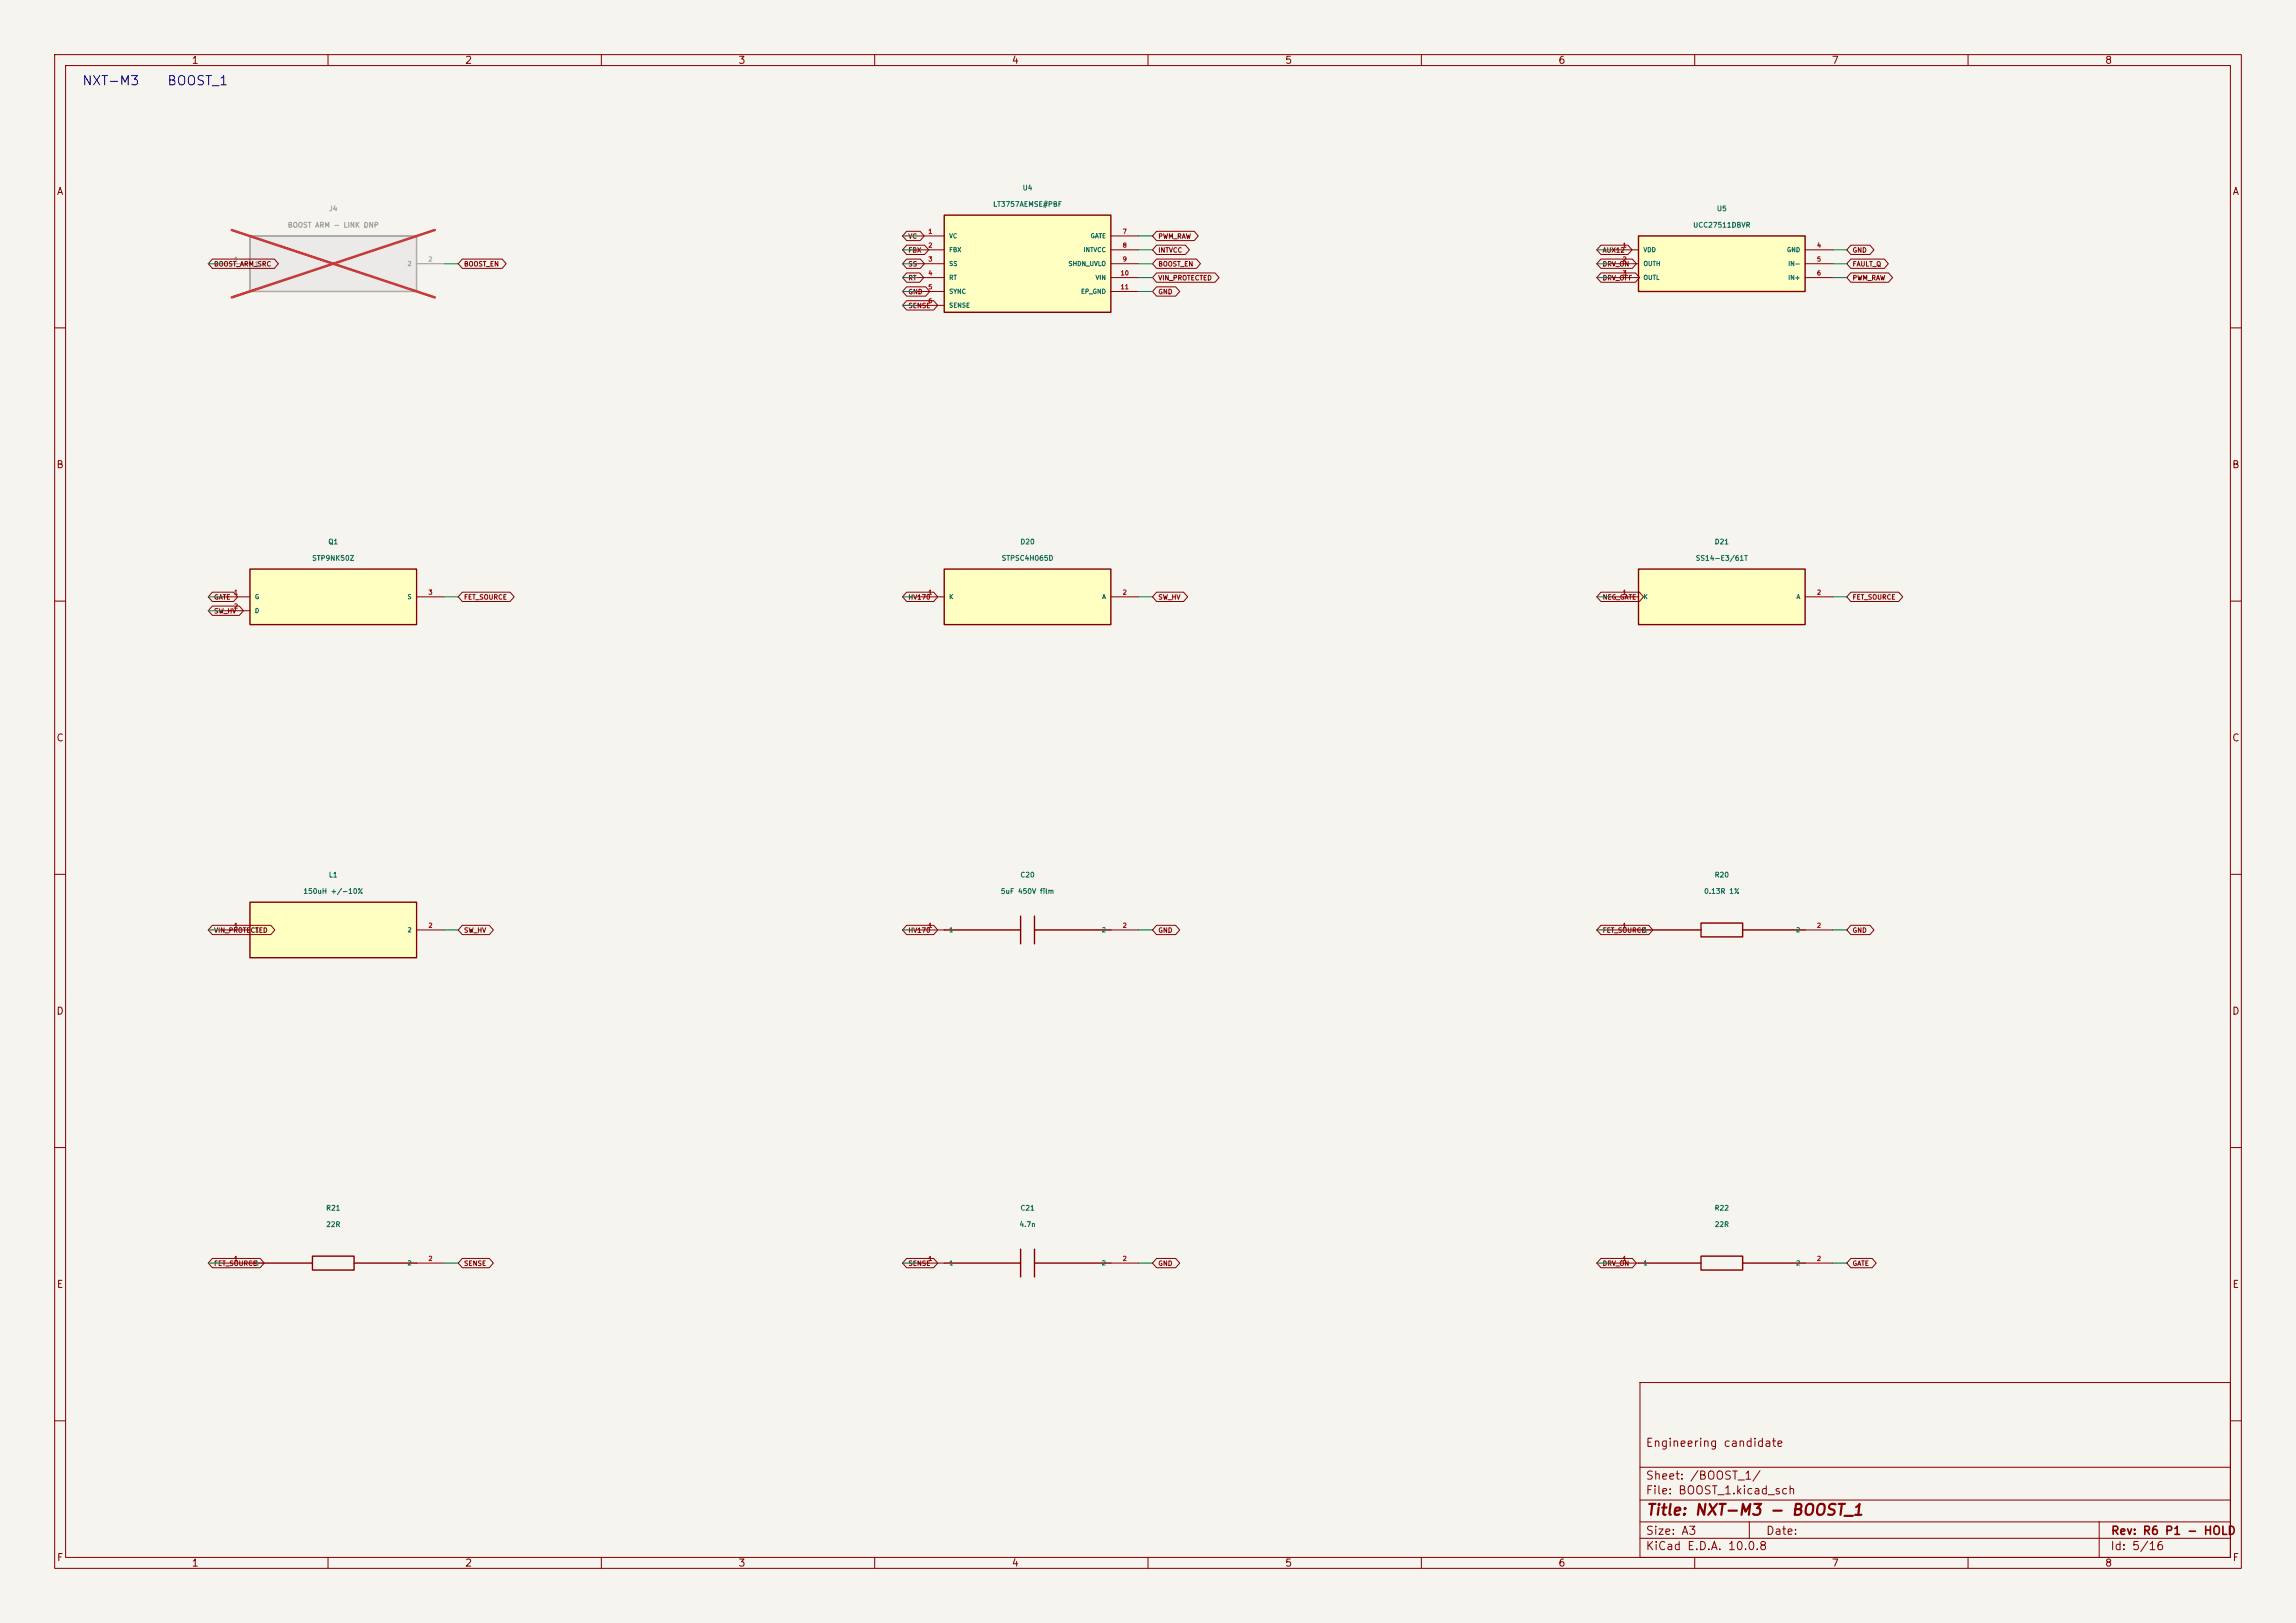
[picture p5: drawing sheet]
<svg xmlns="http://www.w3.org/2000/svg" width="420mm" height="297mm" viewBox="0 0 420 297" stroke-linecap="round" stroke-linejoin="round" font-family="sans-serif">
<defs><g id="words">
<text font-size="2" fill="#840000" x="301" y="277.8">Title: NXT-M3 - BOOST_1</text>
<g font-size="1.7" fill="#0000c2">
<text x="14.9" y="16">NXT-M3</text>
<text x="30.5" y="16">BOOST_1</text>
</g>
<g font-size="1.5" fill="#840000">
<text x="300.9" y="265.1">Engineering candidate</text>
<text x="300.9" y="273.8">File: BOOST_1.kicad_sch</text>
<text x="300.9" y="271.1">Sheet: /BOOST_1/</text>
<text x="300.9" y="281.2">Size: A3</text>
<text x="322.9" y="281.2">Date:</text>
<text x="386" y="281.2">Rev: R6 P1 - HOLD</text>
<text x="300.9" y="284">KiCad E.D.A. 10.0.8</text>
<text x="385.9" y="284">Id: 5/16</text>
</g>
<g font-size="1.3" fill="#840000">
<text x="35" y="12">1</text>
<text x="85" y="12">2</text>
<text x="135" y="12">3</text>
<text x="185" y="12">4</text>
<text x="235" y="12">5</text>
<text x="285" y="12">6</text>
<text x="335" y="12">7</text>
<text x="385" y="12">8</text>
<text x="10.3" y="36">A</text>
<text x="408.3" y="36">A</text>
<text x="10.2" y="86">B</text>
<text x="408.2" y="86">B</text>
<text x="10.2" y="136">C</text>
<text x="408.2" y="136">C</text>
<text x="10.2" y="186">D</text>
<text x="408.2" y="186">D</text>
<text x="10.3" y="236">E</text>
<text x="408.3" y="236">E</text>
<text x="10.3" y="286">F</text>
<text x="35" y="287">1</text>
<text x="85" y="287">2</text>
<text x="135" y="287">3</text>
<text x="185" y="287">4</text>
<text x="235" y="287">5</text>
<text x="285" y="287">6</text>
<text x="335" y="287">7</text>
<text x="385" y="287">8</text>
<text x="408.3" y="286">F</text>
</g>
<g font-size=".9" fill="#006464">
<text x="187" y="35.1">U4</text>
<text x="181.6" y="38.1">LT3757AEMSE#PBF</text>
<text x="309.6" y="41.9">UCC27511DBVR</text>
<text x="314" y="38.9">U5</text>
<text x="60" y="99.8">Q1</text>
<text x="186.6" y="99.8">D20</text>
<text x="313.6" y="99.8">D21</text>
<text x="57" y="102.8">STP9NK50Z</text>
<text x="183.1" y="102.8">STPSC4H065D</text>
<text x="310.1" y="102.8">SS14-E3/61T</text>
<text x="60.1" y="160.8">L1</text>
<text x="186.6" y="160.8">C20</text>
<text x="313.6" y="160.8">R20</text>
<text x="55.4" y="163.8">150uH +/-10%</text>
<text x="183" y="163.8">5uF 450V film</text>
<text x="311.6" y="163.8">0.13R 1%</text>
<text x="59.6" y="221.7">R21</text>
<text x="186.6" y="221.7">C21</text>
<text x="313.6" y="221.7">R22</text>
<text x="59.6" y="224.7">22R</text>
<text x="186.4" y="224.7">4.7n</text>
<text x="313.6" y="224.7">22R</text>
</g>
<g font-size=".9" fill="#939391">
<text x="52.6" y="41.9">BOOST ARM - LINK DNP</text>
<text x="60.1" y="38.9">J4</text>
</g>
<g font-size=".9" fill="#840000">
<text x="166.1" y="46.4">FBX</text>
<text x="166.1" y="43.9">VC</text>
<text x="211.8" y="43.9">PWM_RAW</text>
<text x="211.8" y="46.4">INTVCC</text>
<text x="293.1" y="46.4">AUX12</text>
<text x="338.8" y="46.4">GND</text>
<text x="39.1" y="49">BOOST_ARM_SRC</text>
<text x="84.8" y="49">BOOST_EN</text>
<text x="166.1" y="49">SS</text>
<text x="166.1" y="51.5">RT</text>
<text x="211.8" y="49">BOOST_EN</text>
<text x="211.8" y="51.5">VIN_PROTECTED</text>
<text x="293.1" y="49">DRV_ON</text>
<text x="293.1" y="51.5">DRV_OFF</text>
<text x="338.8" y="51.5">PWM_RAW</text>
<text x="338.8" y="49">FAULT_Q</text>
<text x="166.1" y="54">GND</text>
<text x="166.1" y="56.6">SENSE</text>
<text x="211.8" y="54">GND</text>
<text x="39.1" y="112.5">SW_HV</text>
<text x="39.1" y="109.9">GATE</text>
<text x="84.8" y="109.9">FET_SOURCE</text>
<text x="166.1" y="109.9">HV170</text>
<text x="211.8" y="109.9">SW_HV</text>
<text x="293.1" y="109.9">NEG_GATE</text>
<text x="338.8" y="109.9">FET_SOURCE</text>
<text x="39.1" y="170.9">VIN_PROTECTED</text>
<text x="84.8" y="170.9">SW_HV</text>
<text x="166.1" y="170.9">HV170</text>
<text x="211.8" y="170.9">GND</text>
<text x="293.1" y="170.9">FET_SOURCE</text>
<text x="338.8" y="170.9">GND</text>
<text x="39.1" y="231.8">FET_SOURCE</text>
<text x="84.8" y="231.8">SENSE</text>
<text x="166.1" y="231.8">SENSE</text>
<text x="211.8" y="231.8">GND</text>
<text x="293.1" y="231.8">DRV_ON</text>
<text x="338.8" y="231.8">GATE</text>
</g>
<g font-size=".8" fill="#a90000">
<text x="169.7" y="43">1</text>
<text x="169.7" y="45.5">2</text>
<text x="205.3" y="43">7</text>
<text x="205.3" y="45.5">8</text>
<text x="296.7" y="45.5">1</text>
<text x="332.3" y="45.5">4</text>
<text x="169.7" y="48">3</text>
<text x="169.7" y="50.6">4</text>
<text x="169.7" y="53.1">5</text>
<text x="204.9" y="50.6">10</text>
<text x="204.9" y="53.1">11</text>
<text x="205.3" y="48">9</text>
<text x="296.7" y="48">2</text>
<text x="296.7" y="50.6">3</text>
<text x="332.3" y="48">5</text>
<text x="332.3" y="50.6">6</text>
<text x="169.7" y="55.7">6</text>
<text x="42.7" y="109">1</text>
<text x="42.7" y="111.5">2</text>
<text x="78.3" y="109">3</text>
<text x="169.7" y="109">1</text>
<text x="205.3" y="109">2</text>
<text x="296.7" y="109">1</text>
<text x="332.3" y="109">2</text>
<text x="42.7" y="170">1</text>
<text x="78.3" y="170">2</text>
<text x="169.7" y="170">1</text>
<text x="205.3" y="170">2</text>
<text x="296.7" y="170">1</text>
<text x="332.3" y="170">2</text>
<text x="42.7" y="230.9">1</text>
<text x="78.3" y="230.9">2</text>
<text x="169.7" y="230.9">1</text>
<text x="205.3" y="230.9">2</text>
<text x="296.7" y="230.9">1</text>
<text x="332.3" y="230.9">2</text>
</g>
<g font-size=".8" fill="#006464">
<text x="173.5" y="43.8">VC</text>
<text x="173.5" y="46.3">FBX</text>
<text x="198.1" y="46.3">INTVCC</text>
<text x="199.4" y="43.8">GATE</text>
<text x="300.5" y="46.3">VDD</text>
<text x="326.8" y="46.3">GND</text>
<text x="173.5" y="48.9">SS</text>
<text x="173.5" y="51.4">RT</text>
<text x="173.5" y="53.9">SYNC</text>
<text x="195.4" y="48.9">SHDN_UVLO</text>
<text x="197.6" y="53.9">EP_GND</text>
<text x="200.3" y="51.4">VIN</text>
<text x="300.5" y="48.9">OUTH</text>
<text x="300.5" y="51.4">OUTL</text>
<text x="327" y="48.9">IN-</text>
<text x="327" y="51.4">IN+</text>
<text x="173.5" y="56.5">SENSE</text>
<text x="46.5" y="109.8">G</text>
<text x="46.5" y="112.4">D</text>
<text x="74.5" y="109.8">S</text>
<text x="173.5" y="109.8">K</text>
<text x="201.5" y="109.8">A</text>
<text x="300.5" y="109.8">K</text>
<text x="328.5" y="109.8">A</text>
<text x="46.5" y="170.8">1</text>
<text x="74.5" y="170.8">2</text>
<text x="173.5" y="170.8">1</text>
<text x="201.5" y="170.8">2</text>
<text x="300.5" y="170.8">1</text>
<text x="328.5" y="170.8">2</text>
<text x="46.5" y="231.7">1</text>
<text x="74.5" y="231.7">2</text>
<text x="173.5" y="231.7">1</text>
<text x="201.5" y="231.7">2</text>
<text x="300.5" y="231.7">1</text>
<text x="328.5" y="231.7">2</text>
</g>
<g font-size=".8" fill="#a5a4a2">
<text x="42.7" y="48">1</text>
<text x="78.3" y="48">2</text>
</g>
<g font-size=".8" fill="#939391">
<text x="46.5" y="48.9">1</text>
<text x="74.5" y="48.9">2</text>
</g>
</g></defs>
<path d="M0 0h420v297h-420z" fill="#f5f4ef" stroke="#f5f4ef" stroke-width=".18"/>
<g fill="none" stroke="#840000" stroke-width=".18">
<path d="M10 10h400v277h-400zM12 12h396v273h-396zM60 10v2M110 10v2M160 10v2M210 10v2M260 10v2M310 10v2M360 10v2M10 60h2M408 60h2M10 110h2"/>
<path d="M408 110h2M10 160h2M408 160h2M10 210h2M408 210h2M300 253h108v32h-108zM10 260h2M300 278.5h108M300 274.5h108M300 268.5h108M320 278.5v3M384 278.5v6.5"/>
<path d="M408 260h2M60 285v2M110 285v2M160 285v2M210 285v2M260 285v2M300 281.5h108M310 285v2M360 285v2"/>
</g>
<path d="M172.7 104.1h30.5v10.2h-30.5z" fill="#ffffc2"/>
<path d="M172.7 104.1h30.5v10.2h-30.5zM299.7 170.2h11.4M311.1 168.9h7.7v2.6h-7.7zM318.8 170.2h11.4" fill="none" stroke="#840000" stroke-width=".25"/>
<path d="M167.6 109.2h5.1M203.2 109.2h5.1M294.6 170.2h5.1M330.2 170.2h5.1" fill="none" stroke="#840000" stroke-width=".18"/>
<path d="M45.7 165.1h30.5v10.2h-30.5z" fill="#ffffc2"/>
<path d="M45.7 165.1h30.5v10.2h-30.5zM172.7 231.1h14M186.7 228.6v5.1M189.2 231.1h14M189.2 228.6v5.1" fill="none" stroke="#840000" stroke-width=".25"/>
<path d="M40.6 170.2h5.1M76.2 170.2h5.1M167.6 231.1h5.1M203.2 231.1h5.1" fill="none" stroke="#840000" stroke-width=".18"/>
<path d="M45.7 43.2h30.5v10.1h-30.5z" fill="#ebeae8"/>
<path d="M45.7 43.2h30.5v10.1h-30.5z" fill="none" stroke="#9c9b98" stroke-width=".25"/>
<path d="M40.6 48.3h5.1M76.2 48.3h5.1" fill="none" stroke="#9c9b98" stroke-width=".18"/>
<path d="M42.4 42.1l37.1 12.3M79.5 42.1l-37.1 12.3" fill="none" stroke="#e12e31" stroke-width=".46"/>
<path d="M299.7 43.2h30.5v10.1h-30.5z" fill="#ffffc2"/>
<path d="M299.7 43.2h30.5v10.1h-30.5zM172.7 170.2h14M186.7 167.6v5.1M189.2 170.2h14M189.2 167.6v5.1M299.7 231.1h11.4M311.1 229.9h7.7v2.5h-7.7zM318.8 231.1h11.4" fill="none" stroke="#840000" stroke-width=".25"/>
<path d="M294.6 45.7h5.1M294.6 48.3h5.1M294.6 50.8h5.1M330.2 45.7h5.1M330.2 48.3h5.1M330.2 50.8h5.1M167.6 170.2h5.1M203.2 170.2h5.1M294.6 231.1h5.1M330.2 231.1h5.1" fill="none" stroke="#840000" stroke-width=".18"/>
<path d="M299.7 104.1h30.5v10.2h-30.5z" fill="#ffffc2"/>
<path d="M299.7 104.1h30.5v10.2h-30.5z" fill="none" stroke="#840000" stroke-width=".25"/>
<path d="M294.6 109.2h5.1M330.2 109.2h5.1" fill="none" stroke="#840000" stroke-width=".18"/>
<path d="M45.7 104.1h30.5v10.2h-30.5z" fill="#ffffc2"/>
<path d="M45.7 104.1h30.5v10.2h-30.5z" fill="none" stroke="#840000" stroke-width=".25"/>
<path d="M40.6 109.2h5.1M40.6 111.8h5.1M76.2 109.2h5.1" fill="none" stroke="#840000" stroke-width=".18"/>
<path d="M172.7 39.4h30.5v17.8h-30.5z" fill="#ffffc2"/>
<path d="M172.7 39.4h30.5v17.8h-30.5zM45.7 231.1h11.4M57.1 229.9h7.7v2.5h-7.7zM64.8 231.1h11.4" fill="none" stroke="#840000" stroke-width=".25"/>
<g fill="none" stroke="#840000" stroke-width=".18">
<path d="M38.8 47.4h11.4l.7 .9-.7 .8h-11.4l-.7-.8zM84.6 47.4h7.3l.7 .9-.7 .8h-7.3l-.8-.8zM165.8 47.4h2.6l.7 .9-.7 .8h-2.6l-.7-.8zM165.8 49.9h2.4l.8 .9-.8 .9h-2.4l-.7-.9zM165.8 44.9h3.3l.8 .8-.8 .9h-3.3l-.7-.9zM165.8 42.3h2.5l.8 .9-.8 .8h-2.5l-.7-.8zM165.8 52.5h3.5l.8 .8-.8 .9h-3.5l-.7-.9zM165.8 55h5l.7 .9-.7 .8h-5l-.7-.8zM167.6 43.2h5.1M167.6 45.7h5.1M167.6 48.3h5.1M167.6 50.8h5.1"/>
<path d="M167.6 53.3h5.1M167.6 55.9h5.1M203.2 43.2h5.1M203.2 45.7h5.1M203.2 48.3h5.1M203.2 50.8h5.1M203.2 53.3h5.1M211.6 42.3h6.8l.8 .9-.8 .8h-6.8l-.8-.8zM211.6 44.9h5.2l.8 .8-.8 .9h-5.2l-.8-.9zM211.6 47.4h7.3l.7 .9-.7 .8h-7.3l-.8-.8zM211.6 49.9h10.7l.7 .9-.7 .9h-10.7l-.8-.9zM211.6 52.5h3.4l.8 .8-.8 .9h-3.4l-.8-.9z"/>
<path d="M292.8 47.4h5.8l.7 .9-.7 .8h-5.8l-.7-.8zM292.8 49.9h6.4l.7 .9-.7 .9h-6.4l-.7-.9zM292.8 44.9h5l.7 .8-.7 .9h-5l-.7-.9zM338.6 49.9h6.8l.8 .9-.8 .9h-6.8l-.8-.9zM338.6 44.9h3.4l.8 .8-.8 .9h-3.4l-.8-.9zM338.6 47.4h6.1l.7 .9-.7 .8h-6.1l-.8-.8zM38.8 110.9h5l.7 .9-.7 .8h-5l-.7-.8zM38.8 108.4h3.9l.8 .8-.8 .9h-3.9l-.7-.9zM84.6 108.4h8.7l.8 .8-.8 .9h-8.7l-.8-.9zM165.8 108.4h5l.7 .8-.7 .9h-5l-.7-.9zM211.6 108.4h4.9l.7 .8-.7 .9h-4.9l-.8-.9zM292.8 108.4h7.1l.7 .8-.7 .9h-7.1l-.7-.9z"/>
<path d="M338.6 108.4h8.7l.8 .8-.8 .9h-8.7l-.8-.9zM38.8 169.3h10.7l.8 .9-.8 .8h-10.7l-.7-.8zM84.6 169.3h4.9l.7 .9-.7 .8h-4.9l-.8-.8zM165.8 169.3h5l.7 .9-.7 .8h-5l-.7-.8zM211.6 169.3h3.4l.8 .9-.8 .8h-3.4l-.8-.8zM292.8 169.3h8.8l.7 .9-.7 .8h-8.8l-.7-.8zM338.6 169.3h3.4l.8 .9-.8 .8h-3.4l-.8-.8zM38.8 230.3h8.8l.7 .8-.7 .9h-8.8l-.7-.9zM40.6 231.1h5.1M76.2 231.1h5.1M84.6 230.3h4.9l.7 .8-.7 .9h-4.9l-.8-.9zM165.8 230.3h5l.7 .8-.7 .9h-5l-.7-.9z"/>
<path d="M211.6 230.3h3.4l.8 .8-.8 .9h-3.4l-.8-.9zM292.8 230.3h5.8l.7 .8-.7 .9h-5.8l-.7-.9zM338.6 230.3h3.9l.7 .8-.7 .9h-3.9l-.8-.9z"/>
</g>
<g fill="none" stroke="#009600" stroke-width=".18">
<path d="M38.1 48.3h2.5M81.3 48.3h2.5M165.1 48.3h2.5M165.1 43.2h2.5M165.1 45.7h2.5M165.1 50.8h2.5M165.1 53.3h2.5M165.1 55.9h2.5M208.3 48.3h2.5M208.3 43.2h2.5M208.3 45.7h2.5M208.3 50.8h2.5"/>
<path d="M208.3 53.3h2.5M292.1 48.3h2.5M292.1 45.7h2.5M292.1 50.8h2.5M335.3 48.3h2.5M335.3 45.7h2.5M335.3 50.8h2.5M38.1 109.2h2.5M38.1 111.8h2.5M81.3 109.2h2.5M165.1 109.2h2.5M208.3 109.2h2.5"/>
<path d="M292.1 109.2h2.5M335.3 109.2h2.5M38.1 170.2h2.5M81.3 170.2h2.5M165.1 170.2h2.5M208.3 170.2h2.5M292.1 170.2h2.5M335.3 170.2h2.5M38.1 231.1h2.5M81.3 231.1h2.5M165.1 231.1h2.5M208.3 231.1h2.5"/>
<path d="M292.1 231.1h2.5M335.3 231.1h2.5"/>
</g>
<use href="#words"/>
</svg>
